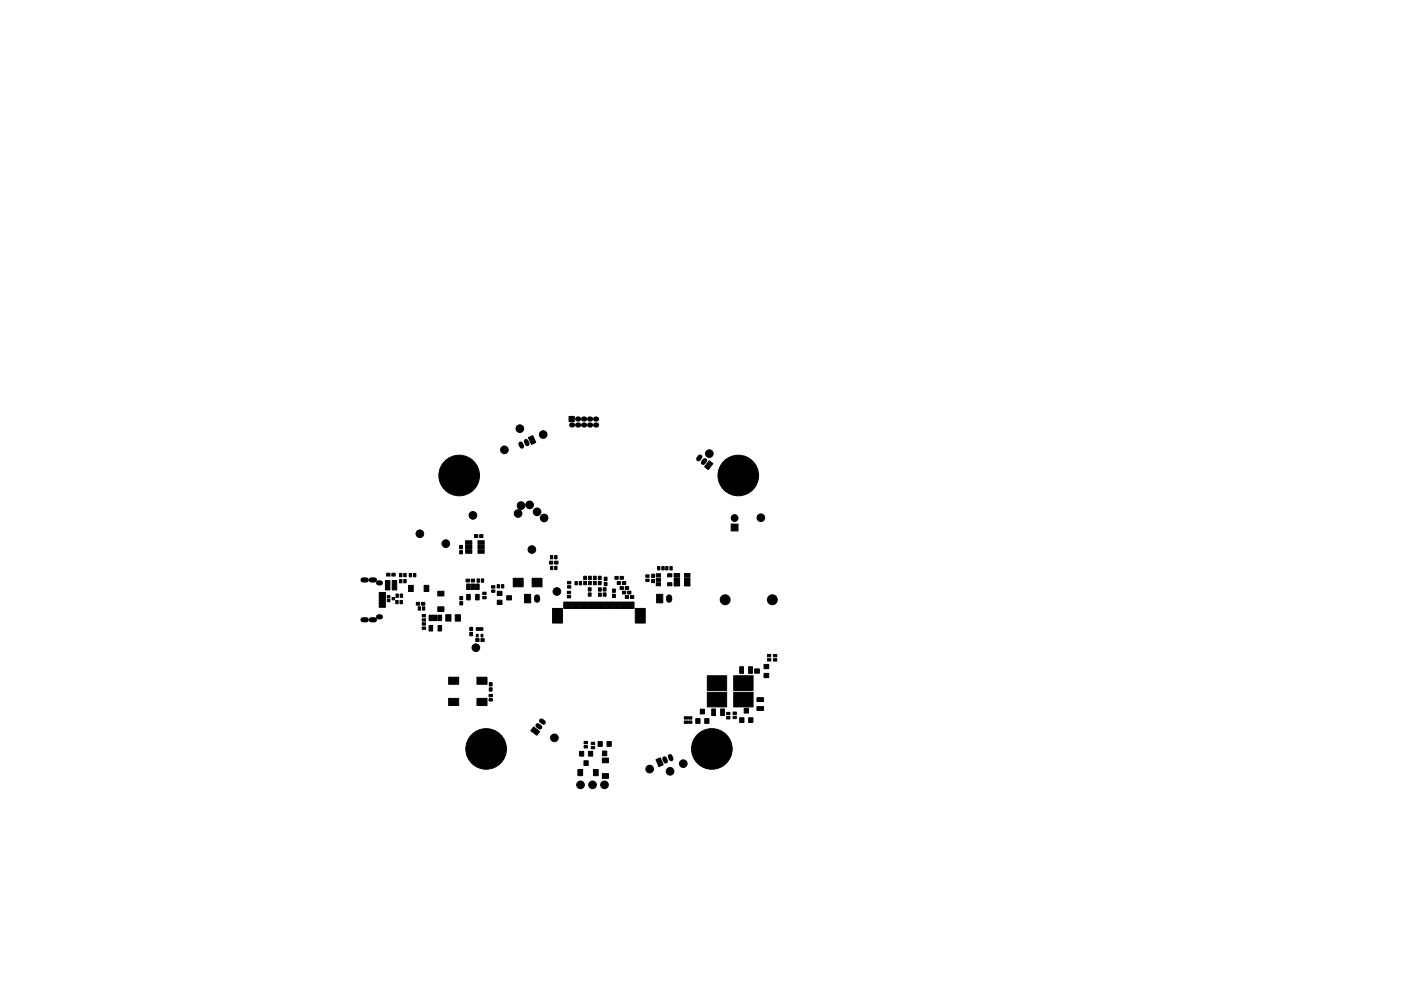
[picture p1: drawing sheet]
<svg xmlns="http://www.w3.org/2000/svg" width="297mm" height="210mm" viewBox="0 0 297 210" stroke-linecap="round" stroke-linejoin="round" font-family="sans-serif">
<g fill="#000" stroke="#000" stroke-width=".21">
<path d="M112 92.8l.9-.4 .7 1.5-.9 .4zM120.6 88.4h1.1v1.1h-1.1zM150.4 97.8l.8 .6-1 1.2-.8-.6zM97.5 115.7h.6v.7h-.6zM97.5 116.8h.6v.7h-.6zM98.7 114.7h1.3v.8h-1.3zM98.7 115.7h1.3v.7h-1.3zM98.7 116.6h1.3v.8h-1.3zM100.6 113.4h.7v.6h-.7zM101.3 116.6h1.4v.8h-1.4zM101.3 115.7h1.4v.7h-1.4zM101.3 114.7h1.4v.8h-1.4z"/>
<path d="M101.7 113.4h.7v.6h-.7zM116.7 117.9h.5v.7h-.5zM116.5 119.1h.7v.6h-.7zM117.6 117.9h.5v.7h-.5zM117.6 119.1h.7v.6h-.7zM155 111.2h1.5v1.4h-1.5zM80.4 125.7h1.3v.5h-1.3zM80.4 126.3h1.3v.6h-1.3zM80.4 127h1.3v.5h-1.3zM80.4 127.6h1.3v.6h-1.3zM80.4 128.3h1.3v.5h-1.3zM82 121.6h.7v.6h-.7z"/>
<path d="M81.7 123.2h1v2h-1zM82.1 126.4h.6v.5h-.6zM82.1 127.2h.6v.5h-.6zM83.1 121.6h.7v.6h-.7zM83.1 126.8h.6v.5h-.6zM83.9 127.4h.5v.7h-.5zM84 126h.5v.7h-.5zM83.2 123.2h.9v2h-.9zM84.7 123h.5v.7h-.5zM84.8 127.4h.5v.7h-.5zM84.9 126h.5v.7h-.5zM84.7 121.7h.5v.7h-.5z"/>
<path d="M85.6 123h.5v.7h-.5zM85.6 121.7h.5v.7h-.5zM86.8 121.7h.5v.7h-.5zM86.6 124.2h1v1.3h-1zM87.7 121.7h.5v.7h-.5zM88.3 127.8h.7v.6h-.7zM88.7 128.7h.5v.7h-.5zM89.5 130.4h.7v.5h-.7zM89.5 131.3h.7v.5h-.7zM89.4 127.8h.7v.6h-.7zM89.6 128.7h.5v.7h-.5zM89.5 133h.7v.5h-.7z"/>
<path d="M89.5 132.1h.7v.5h-.7zM89.9 124.2h1v1.3h-1zM91 130.5h.7v1.2h-.7zM91 132.7h.7v1.2h-.7zM91.9 130.5h.8v1.2h-.8zM92.8 125.4h1.3v1h-1.3zM92.8 128.7h1.3v1h-1.3zM92.9 130.5h.7v1.2h-.7zM92.9 132.7h.7v1.2h-.7zM94.5 130.4h1.1v1.4h-1.1zM97.5 126.5h.6v.7h-.6zM97.5 127.6h.6v.7h-.6z"/>
<path d="M96.5 130.4h1.1v1.4h-1.1zM98.9 123.9h.8v1.2h-.8zM98.9 126.1h.8v1.2h-.8zM98.8 122.9h.7v.6h-.7zM99.6 133.1h.6v.7h-.6zM99.6 134.2h.6v.7h-.6zM99.9 123.9h.7v1.2h-.7zM99.9 122.9h.7v.6h-.7zM100.8 123.9h.8v1.2h-.8zM100.8 126.1h.8v1.2h-.8zM100.9 135.5h.7v.6h-.7zM101 133.2h.4v.5h-.4z"/>
<path d="M101 134.6h.4v.5h-.4zM101.5 133.2h.4v.5h-.4zM101.2 122.8h.5v.7h-.5zM102 135.5h.7v.6h-.7zM102 133.2h.4v.5h-.4zM102 134.6h.4v.5h-.4zM102.1 122.8h.5v.7h-.5zM102.4 126.5h.7v.5h-.7zM102.4 125.6h.7v.5h-.7zM104.2 125.2h.7v.5h-.7zM104.2 124.3h.7v.5h-.7zM105.4 124h.5v.7h-.5z"/>
<path d="M105.4 125.4h1v.9h-1zM105.4 127.3h1v.9h-1zM106.3 124h.5v.7h-.5zM107.4 126.4h1v.9h-1zM108.8 122.7h2.1v1.8h-2.1zM111.2 126.1h1.3v1.8h-1.3zM112.8 122.7h2.1v1.8h-2.1zM116.7 120.2h.5v.7h-.5zM117.6 120.2h.5v.7h-.5zM117.2 129.1h2.1v3.1h-2.1zM119.5 127.7h.4v1.4h-.4zM120.3 125.5h.7v.5h-.7z"/>
<path d="M120.3 126.4h.7v.5h-.7zM120.3 123.4h.7v.5h-.7zM120.3 124.3h.7v.5h-.7zM120 127.7h.4v1.4h-.4zM120.5 127.7h.4v1.4h-.4zM121 127.7h.4v1.4h-.4zM121.9 123.4h.5v.7h-.5zM121.5 127.7h.4v1.4h-.4zM122 127.7h.4v1.4h-.4zM122.8 123.4h.5v.7h-.5zM122.5 127.7h.4v1.4h-.4zM123 127.7h.4v1.4h-.4z"/>
<path d="M123.5 127.7h.4v1.4h-.4zM123.8 123.4h.6v.7h-.6zM123.8 122.3h.6v.7h-.6zM124 127.7h.4v1.4h-.4zM124.5 127.7h.4v1.4h-.4zM124.7 125.8h.6v.7h-.6zM124.7 124.7h.6v.7h-.6zM124.8 123.4h.6v.7h-.6zM124.8 122.3h.6v.7h-.6zM125 127.7h.4v1.4h-.4zM125.5 127.7h.4v1.4h-.4zM125.8 123.4h.6v.7h-.6z"/>
<path d="M125.8 122.3h.6v.7h-.6zM126 127.7h.4v1.4h-.4zM126.9 124.7h.6v.7h-.6zM126.9 125.8h.6v.7h-.6zM126.5 127.7h.4v1.4h-.4zM127 127.7h.4v1.4h-.4zM126.9 123.4h.6v.7h-.6zM126.9 122.3h.6v.7h-.6zM127.9 124.7h.6v.7h-.6zM127.9 125.8h.6v.7h-.6zM127.5 127.7h.4v1.4h-.4zM128 127.7h.4v1.4h-.4z"/>
<path d="M128.1 123.6h.6v.7h-.6zM128.1 122.5h.6v.7h-.6zM128.5 127.7h.4v1.4h-.4zM129 127.7h.4v1.4h-.4zM129.5 127.7h.4v1.4h-.4zM130 127.7h.4v1.4h-.4zM129.9 126.1h.6v.7h-.6zM129.9 125h.6v.7h-.6zM130.5 127.7h.4v1.4h-.4zM130.4 122.3h.7v.6h-.7zM131 127.7h.4v1.4h-.4zM130.9 123.4h.7v.6h-.7z"/>
<path d="M131.5 127.7h.4v1.4h-.4zM131.5 122.3h.7v.6h-.7zM131.5 124.5h.7v.6h-.7zM132 127.7h.4v1.4h-.4zM132 125.4h.7v.6h-.7zM132 123.4h.7v.6h-.7zM132.5 127.7h.4v1.4h-.4zM132.6 126.4h.7v.6h-.7zM132.6 124.5h.7v.6h-.7zM133 127.7h.4v1.4h-.4zM133.1 125.4h.7v.6h-.7zM133.5 127.7h.4v1.4h-.4z"/>
<path d="M133.7 126.4h.7v.6h-.7zM134 127.7h.4v1.4h-.4zM134.7 129.1h2.1v3.1h-2.1zM136.9 122h.7v.5h-.7zM136.9 122.9h.7v.5h-.7zM138.2 121.8h.6v.7h-.6zM138.2 122.9h.6v.7h-.6zM139.1 121.7h.9v.7h-.9zM139.1 122.7h.9v.6h-.9zM139.1 123.6h.9v.7h-.9zM139.2 126.1h1.3v1.8h-1.3zM139.4 120.2h.5v.7h-.5z"/>
<path d="M140.3 120.2h.5v.7h-.5zM141.1 120.2h.5v.7h-.5zM141.5 123.6h.9v.7h-.9zM141.5 121.7h.9v.7h-.9zM142 120.2h.5v.7h-.5zM142.9 121.7h1.2v.7h-1.2zM142.9 123.6h1.2v.7h-1.2zM142.9 122.6h1.2v.8h-1.2zM145.1 123.6h1.2v.7h-1.2zM145.1 122.6h1.2v.8h-1.2zM145.1 121.7h1.2v.7h-1.2zM162.7 138.8h.7v.5h-.7z"/>
<path d="M162.7 139.7h.7v.5h-.7zM164 138.9h.7v.5h-.7zM95.1 148.2h2.2v1.5h-2.2zM95.1 143.7h2.2v1.5h-2.2zM101.1 148.2h2.2v1.5h-2.2zM101.1 143.7h2.2v1.5h-2.2zM103.7 147.3h.7v.5h-.7zM103.7 148.2h.7v.5h-.7zM103.7 144.8h.6v.7h-.6zM103.7 145.9h.6v.7h-.6zM113.1 154.2l1.3 1-.6 .8-1.3-1zM122.9 159.4h.9v1h-.9z"/>
<path d="M123.8 158.2h.7v.5h-.7zM123.8 157.3h.7v.5h-.7zM124.8 159.4h.9v1h-.9zM125.4 158.4h.7v.5h-.7zM125.4 157.5h.7v.5h-.7zM126.8 157.3h.9v1h-.9zM127.8 159.3h.9v1h-.9zM128.7 157.3h.9v1h-.9zM145.1 152.1h.7v.5h-.7zM145.1 153h.7v.5h-.7zM146 153h.7v.5h-.7zM146 152.1h.7v.5h-.7z"/>
<path d="M147.5 152.5h.9v1h-.9zM148.5 150.5h.9v1h-.9zM150 143.4h4.1v3.1h-4.1zM150 146.9h4.1v3.1h-4.1zM149.4 152.5h.9v1h-.9zM150.9 150.4h.8v1.4h-.8zM152.8 150.4h.8v1.4h-.8zM154.1 151.1h.7v.5h-.7zM154.1 152h.7v.5h-.7zM155.6 146.9h4.1v3.1h-4.1zM155.6 143.4h4.1v3.1h-4.1zM155.4 152h.7v.5h-.7z"/>
<path d="M155.4 151.1h.7v.5h-.7zM156.8 141.5h.8v1.4h-.8zM156.8 152.3h.9v1h-.9zM157.8 150.3h.9v1h-.9zM158.7 141.5h.8v1.4h-.8zM158.7 152.3h.9v1h-.9zM160.5 148h1.4v.8h-1.4zM160.5 149.9h1.4v.8h-1.4zM160 141.9h1v.9h-1zM162 142.9h1v.9h-1zM162 141h1v.9h-1zM164 139.8h.7v.5h-.7z"/>
<path d="M122.5 163.3h1v1.3h-1zM123.8 161.4h.9v1h-.9zM125.8 163.3h1v1.3h-1zM127.7 164.1h1.3v1h-1.3zM127.7 160.8h1.3v1h-1.3zM139.1 161.2l.9-.4 .6 1.5-.9 .3z"/>
<circle cx="106.9" cy="95.4" r=".81"/>
<circle cx="110.2" cy="90.9" r=".81"/>
<circle cx="115.2" cy="92.2" r=".81"/>
<circle cx="150.4" cy="96.2" r=".81"/>
<circle cx="89" cy="113.2" r=".81"/>
<circle cx="94.5" cy="115.3" r=".81"/>
<circle cx="97.4" cy="100.9" r="4.3"/>
<circle cx="100.3" cy="109.3" r=".81"/>
<circle cx="109.8" cy="108.9" r=".81"/>
<circle cx="110.5" cy="107.3" r=".81"/>
<circle cx="112.3" cy="107.1" r=".81"/>
<circle cx="112.8" cy="116.6" r=".81"/>
<circle cx="113.9" cy="108.6" r=".81"/>
<circle cx="115.4" cy="109.9" r=".81"/>
<circle cx="155.7" cy="109.9" r=".73"/>
<circle cx="156.5" cy="100.9" r="4.3"/>
<circle cx="161.3" cy="109.8" r=".81"/>
<circle cx="100.9" cy="137.4" r=".81"/>
<circle cx="118.1" cy="125.5" r=".81"/>
<circle cx="153.7" cy="127.2" r="1.05"/>
<circle cx="163.7" cy="127.2" r="1.05"/>
<circle cx="103.1" cy="158.9" r="4.3"/>
<circle cx="117.5" cy="156.5" r=".81"/>
<circle cx="150.9" cy="158.9" r="4.3"/>
<circle cx="123.1" cy="166.5" r=".81"/>
<circle cx="125.6" cy="166.5" r=".81"/>
<circle cx="128.2" cy="166.5" r=".81"/>
<circle cx="137.7" cy="163.2" r=".81"/>
<circle cx="142.1" cy="163.6" r=".81"/>
<circle cx="144.9" cy="162" r=".81"/>
</g>
<g fill="#000">
<circle cx="121.2" cy="90.2" r=".55"/>
<circle cx="122.5" cy="88.9" r=".55"/>
<circle cx="122.5" cy="90.2" r=".55"/>
<circle cx="123.7" cy="88.9" r=".55"/>
<circle cx="123.7" cy="90.2" r=".55"/>
<circle cx="125" cy="88.9" r=".55"/>
<circle cx="125" cy="90.2" r=".55"/>
<circle cx="126.3" cy="90.2" r=".55"/>
<circle cx="126.3" cy="88.9" r=".55"/>
</g>
<path d="M113.9 126.7v.5M141.9 126.7v.5" fill="none" stroke="#000" stroke-width="1.3"/>
<path d="M77 123h.7M77 131.5h.7M78.7 123h.7M78.7 131.5h.7M80.3 130.9h.4M80.3 123.7h.4" fill="none" stroke="#000" stroke-width="1.1"/>
<path d="M110.4 94.2l.2 .5M111.5 93.6l.3 .6M148.4 96.9l-.3 .5M149.4 97.7l-.3 .5M114 153.9l.5 .4M114.8 152.9l.5 .4M140.9 161l.2 .5M142.1 160.5l.2 .5" fill="none" stroke="#000" stroke-width="1"/>
</svg>
